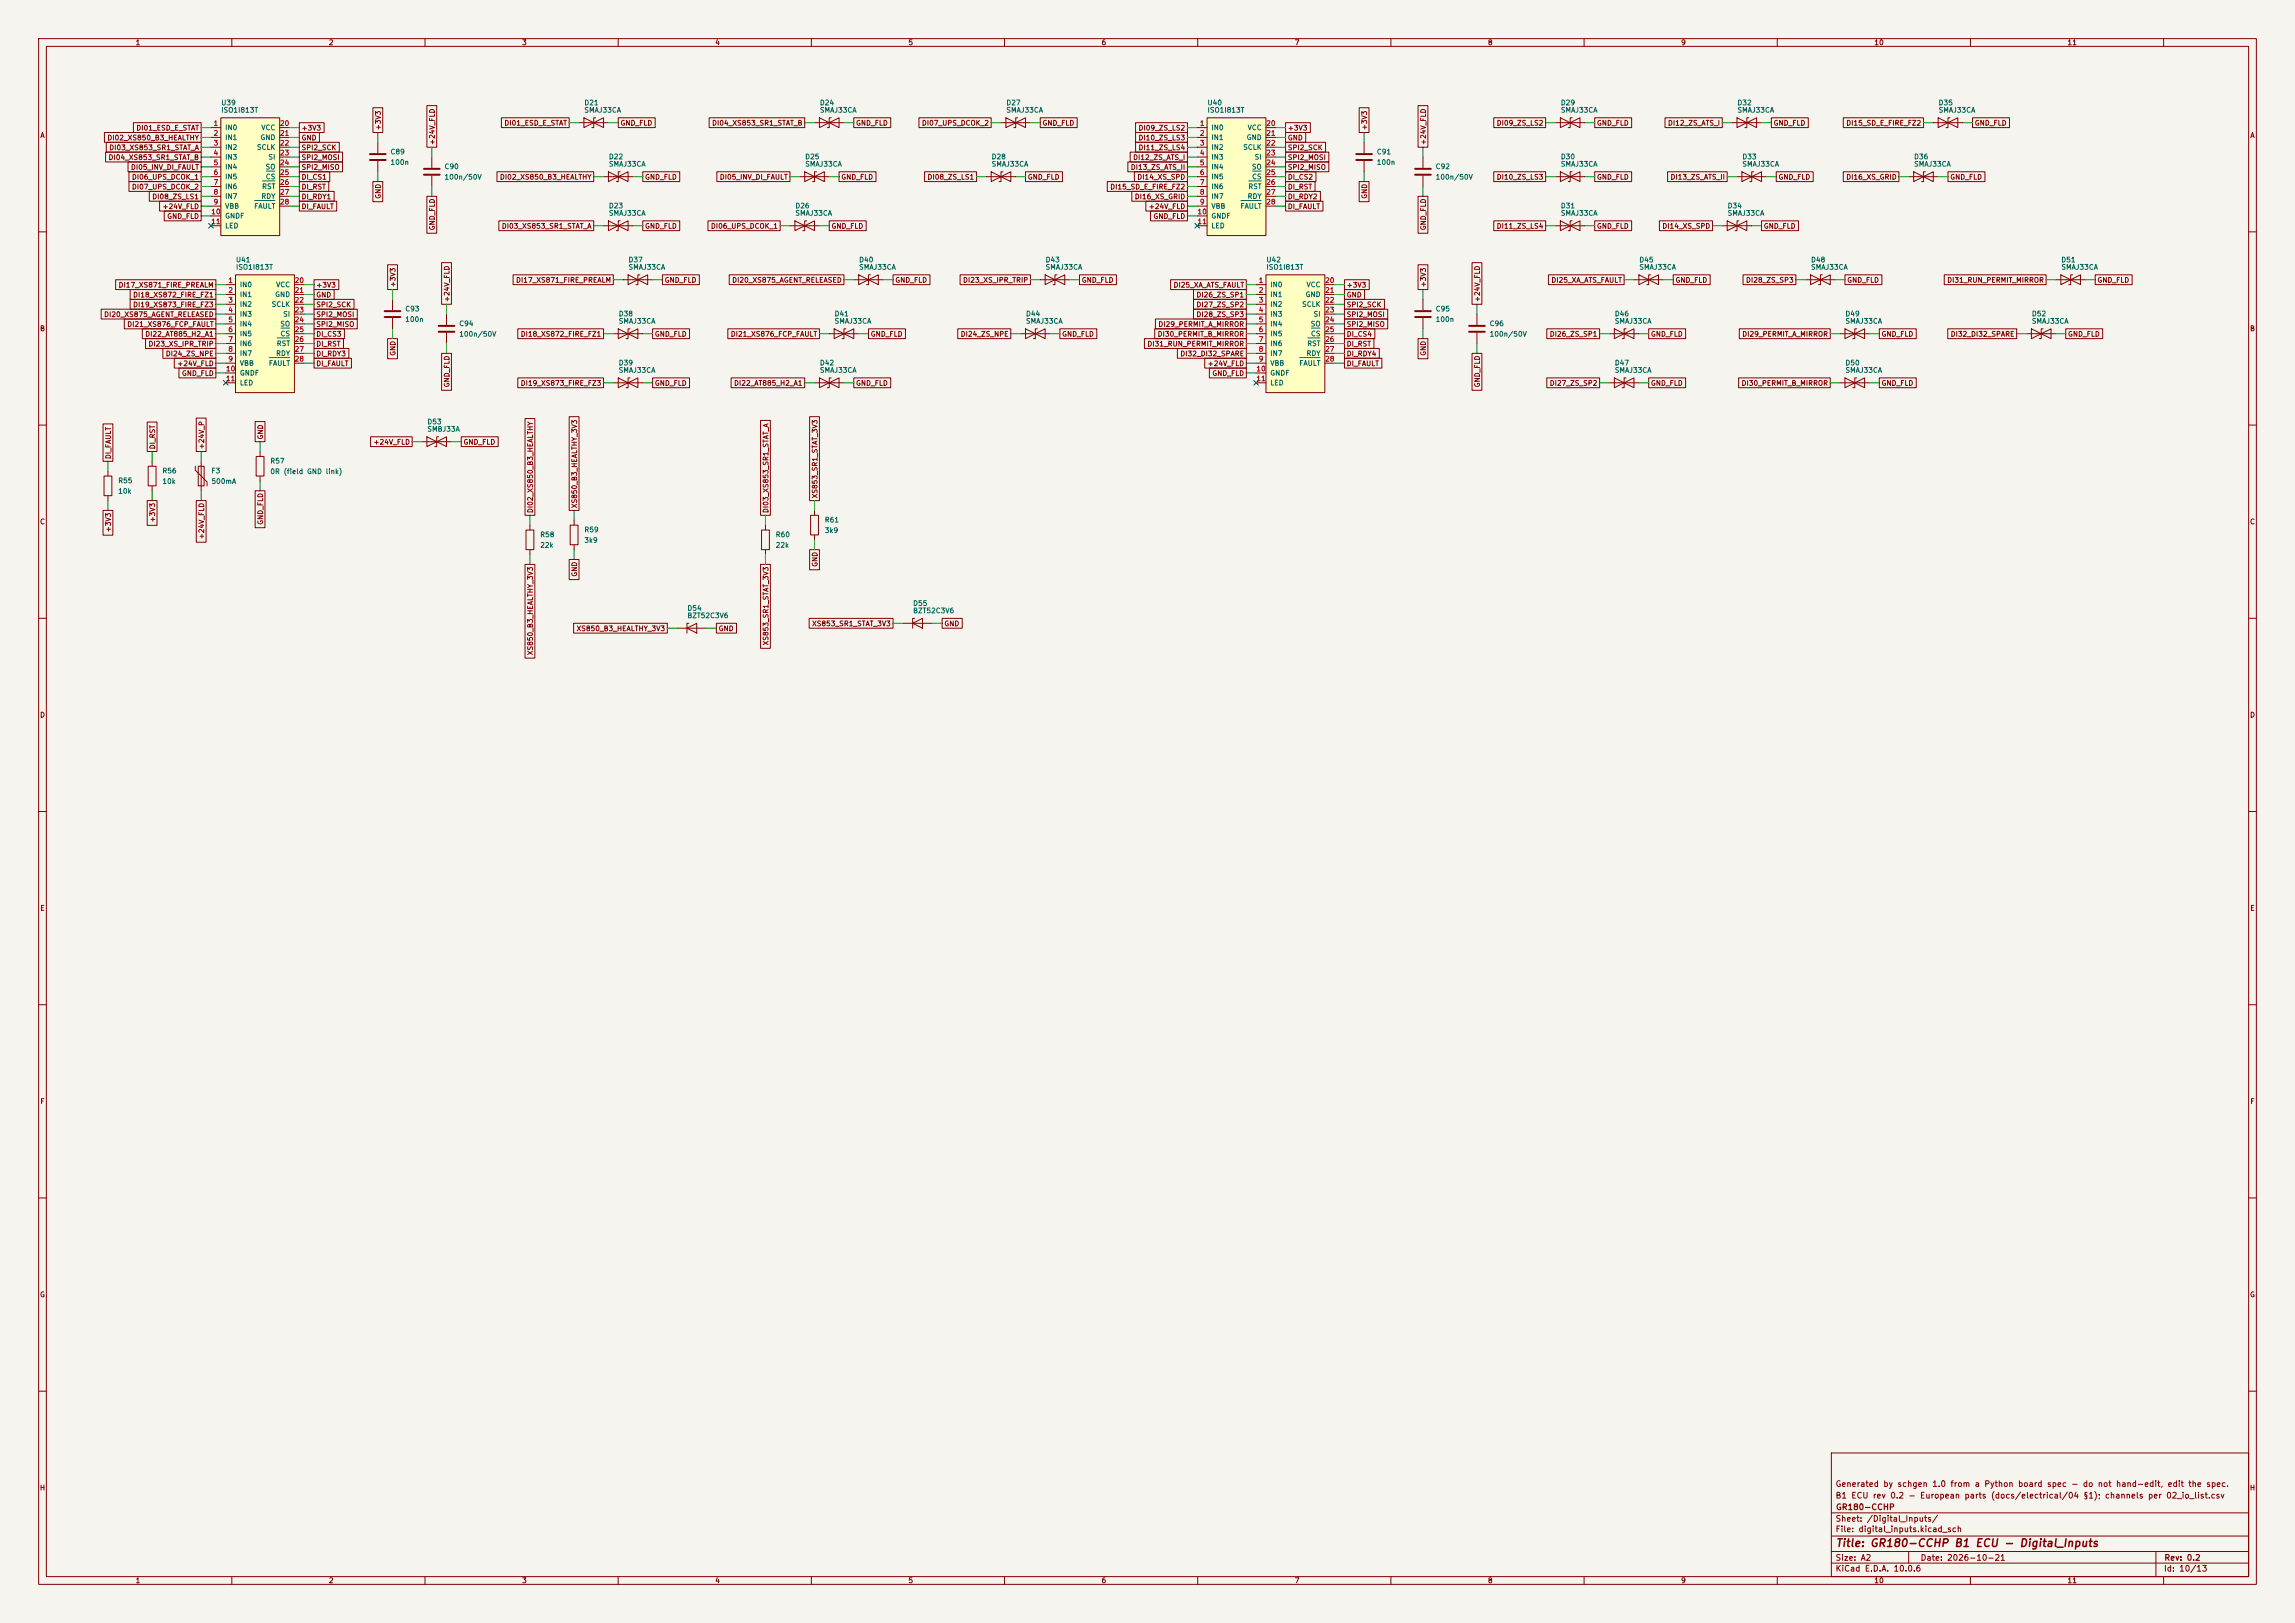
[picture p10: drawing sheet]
<svg xmlns="http://www.w3.org/2000/svg" width="594mm" height="420mm" viewBox="0 0 594 420" stroke-linecap="round" stroke-linejoin="round" font-family="sans-serif">
<defs><g id="words">
<text font-size="2" fill="#840000" x="475" y="400.8">Title: GR180-CCHP B1 ECU - Digital_Inputs</text>
<g font-size="1.5" fill="#840000">
<text x="475" y="388.1">B1 ECU rev 0.2 - European parts (docs/electrical/04 §1); channels per 02_io_list.csv</text>
<text x="475" y="385.1">Generated by schgen 1.0 from a Python board spec - do not hand-edit, edit the spec.</text>
<text x="475" y="394.1">Sheet: /Digital_Inputs/</text>
<text x="475.1" y="391.1">GR180-CCHP</text>
<text x="475" y="396.8">File: digital_inputs.kicad_sch</text>
<text x="475" y="407">KiCad E.D.A. 10.0.6</text>
<text x="475" y="404.2">Size: A2</text>
<text x="497" y="404.2">Date: 2026-10-21</text>
<text x="560" y="407">Id: 10/13</text>
<text x="560.1" y="404.2">Rev: 0.2</text>
</g>
<g font-size="1.3" fill="#840000">
<text x="35" y="12">1</text>
<text x="85" y="12">2</text>
<text x="135" y="12">3</text>
<text x="185" y="12">4</text>
<text x="235" y="12">5</text>
<text x="285" y="12">6</text>
<text x="335" y="12">7</text>
<text x="385" y="12">8</text>
<text x="435" y="12">9</text>
<text x="485" y="12">10</text>
<text x="535" y="12">11</text>
<text x="10.3" y="36">A</text>
<text x="35.2" y="34.1">DI01_ESD_E_STAT</text>
<text x="77.9" y="34.1">+3V3</text>
<text x="98.8" y="33.8" transform="rotate(-90 98.8 33.8)">+3V3</text>
<text x="130.4" y="32.8">DI01_ESD_E_STAT</text>
<text x="160.5" y="32.8">GND_FLD</text>
<text x="184.2" y="32.8">DI04_XS853_SR1_STAT_B</text>
<text x="221.4" y="32.8">GND_FLD</text>
<text x="238.5" y="32.8">DI07_UPS_DCOK_2</text>
<text x="269.7" y="32.8">GND_FLD</text>
<text x="294.5" y="34.1">DI09_ZS_LS2</text>
<text x="333.2" y="34.1">+3V3</text>
<text x="354.1" y="33.8" transform="rotate(-90 354.1 33.8)">+3V3</text>
<text x="387.3" y="32.8">DI09_ZS_LS2</text>
<text x="413.2" y="32.8">GND_FLD</text>
<text x="431.6" y="32.8">DI12_ZS_ATS_I</text>
<text x="458.9" y="32.8">GND_FLD</text>
<text x="477.7" y="32.8">DI15_SD_E_FIRE_FZ2</text>
<text x="511" y="32.8">GND_FLD</text>
<text x="582.3" y="36">A</text>
<text x="27.7" y="36.6">DI02_XS850_B3_HEALTHY</text>
<text x="28" y="41.7">DI04_XS853_SR1_STAT_B</text>
<text x="28.1" y="39.2">DI03_XS853_SR1_STAT_A</text>
<text x="77.9" y="36.6">GND</text>
<text x="77.9" y="41.7">SPI2_MOSI</text>
<text x="77.9" y="39.2">SPI2_SCK</text>
<text x="112.8" y="37.7" transform="rotate(-90 112.8 37.7)">+24V_FLD</text>
<text x="293.2" y="41.7">DI12_ZS_ATS_I</text>
<text x="294.5" y="36.6">DI10_ZS_LS3</text>
<text x="294.5" y="39.2">DI11_ZS_LS4</text>
<text x="333.2" y="41.7">SPI2_MOSI</text>
<text x="333.2" y="36.6">GND</text>
<text x="333.2" y="39.2">SPI2_SCK</text>
<text x="369.4" y="37.7" transform="rotate(-90 369.4 37.7)">+24V_FLD</text>
<text x="33.8" y="44.2">DI05_INV_DI_FAULT</text>
<text x="34" y="46.8">DI06_UPS_DCOK_1</text>
<text x="77.9" y="44.2">SPI2_MISO</text>
<text x="77.9" y="46.8">DI_CS1</text>
<text x="129.3" y="46.8">DI02_XS850_B3_HEALTHY</text>
<text x="166.8" y="46.8">GND_FLD</text>
<text x="186.2" y="46.8">DI05_INV_DI_FAULT</text>
<text x="217.6" y="46.8">GND_FLD</text>
<text x="239.9" y="46.8">DI08_ZS_LS1</text>
<text x="265.9" y="46.8">GND_FLD</text>
<text x="292.5" y="44.2">DI13_ZS_ATS_II</text>
<text x="294.2" y="46.8">DI14_XS_SPD</text>
<text x="333.2" y="46.8">DI_CS2</text>
<text x="333.2" y="44.2">SPI2_MISO</text>
<text x="387.3" y="46.8">DI10_ZS_LS3</text>
<text x="413.2" y="46.8">GND_FLD</text>
<text x="432.2" y="46.8">DI13_ZS_ATS_II</text>
<text x="460.2" y="46.8">GND_FLD</text>
<text x="477.7" y="46.8">DI16_XS_GRID</text>
<text x="504.6" y="46.8">GND_FLD</text>
<text x="34" y="49.3">DI07_UPS_DCOK_2</text>
<text x="39.3" y="51.9">DI08_ZS_LS1</text>
<text x="77.9" y="49.3">DI_RST</text>
<text x="77.9" y="51.9">DI_RDY1</text>
<text x="98.8" y="51.6" transform="rotate(-90 98.8 51.6)">GND</text>
<text x="287.2" y="49.3">DI15_SD_E_FIRE_FZ2</text>
<text x="293.6" y="51.9">DI16_XS_GRID</text>
<text x="333.2" y="51.9">DI_RDY2</text>
<text x="333.2" y="49.3">DI_RST</text>
<text x="354.1" y="51.6" transform="rotate(-90 354.1 51.6)">GND</text>
<text x="41.9" y="54.4">+24V_FLD</text>
<text x="43.1" y="56.9">GND_FLD</text>
<text x="77.9" y="54.4">DI_FAULT</text>
<text x="112.8" y="59.7" transform="rotate(-90 112.8 59.7)">GND_FLD</text>
<text x="129.7" y="59.5">DI03_XS853_SR1_STAT_A</text>
<text x="166.8" y="59.5">GND_FLD</text>
<text x="183.9" y="59.5">DI06_UPS_DCOK_1</text>
<text x="215.1" y="59.5">GND_FLD</text>
<text x="297.2" y="54.4">+24V_FLD</text>
<text x="298.4" y="56.9">GND_FLD</text>
<text x="333.2" y="54.4">DI_FAULT</text>
<text x="369.4" y="59.7" transform="rotate(-90 369.4 59.7)">GND_FLD</text>
<text x="387.3" y="59.5">DI11_ZS_LS4</text>
<text x="413.2" y="59.5">GND_FLD</text>
<text x="430.1" y="59.5">DI14_XS_SPD</text>
<text x="456.4" y="59.5">GND_FLD</text>
<text x="30.6" y="74.7">DI17_XS871_FIRE_PREALM</text>
<text x="34.3" y="77.3">DI18_XS872_FIRE_FZ1</text>
<text x="81.7" y="77.3">GND</text>
<text x="81.7" y="74.7">+3V3</text>
<text x="102.7" y="74.5" transform="rotate(-90 102.7 74.5)">+3V3</text>
<text x="133.4" y="73.4">DI17_XS871_FIRE_PREALM</text>
<text x="171.9" y="73.4">GND_FLD</text>
<text x="189.4" y="73.4">DI20_XS875_AGENT_RELEASED</text>
<text x="231.6" y="73.4">GND_FLD</text>
<text x="249.1" y="73.4">DI23_XS_IPR_TRIP</text>
<text x="279.8" y="73.4">GND_FLD</text>
<text x="303.6" y="74.7">DI25_XA_ATS_FAULT</text>
<text x="309.5" y="77.3">DI26_ZS_SP1</text>
<text x="348.4" y="74.7">+3V3</text>
<text x="348.4" y="77.3">GND</text>
<text x="369.4" y="74.5" transform="rotate(-90 369.4 74.5)">+3V3</text>
<text x="401.4" y="73.4">DI25_XA_ATS_FAULT</text>
<text x="433.5" y="73.4">GND_FLD</text>
<text x="451.8" y="73.4">DI28_ZS_SP3</text>
<text x="478" y="73.4">GND_FLD</text>
<text x="503.8" y="73.4">DI31_RUN_PERMIT_MIRROR</text>
<text x="542.7" y="73.4">GND_FLD</text>
<text x="26.8" y="82.3">DI20_XS875_AGENT_RELEASED</text>
<text x="34.3" y="79.8">DI19_XS873_FIRE_FZ3</text>
<text x="81.7" y="79.8">SPI2_SCK</text>
<text x="81.7" y="82.3">SPI2_MOSI</text>
<text x="116.6" y="78.3" transform="rotate(-90 116.6 78.3)">+24V_FLD</text>
<text x="309.5" y="79.8">DI27_ZS_SP2</text>
<text x="309.5" y="82.3">DI28_ZS_SP3</text>
<text x="348.4" y="82.3">SPI2_MOSI</text>
<text x="348.4" y="79.8">SPI2_SCK</text>
<text x="383.3" y="78.3" transform="rotate(-90 383.3 78.3)">+24V_FLD</text>
<text x="10.2" y="86">B</text>
<text x="32.8" y="84.9">DI21_XS876_FCP_FAULT</text>
<text x="37.5" y="87.4">DI22_AT885_H2_A1</text>
<text x="38.3" y="90">DI23_XS_IPR_TRIP</text>
<text x="81.7" y="90">DI_RST</text>
<text x="81.7" y="87.4">DI_CS3</text>
<text x="81.7" y="84.9">SPI2_MISO</text>
<text x="134.6" y="87.4">DI18_XS872_FIRE_FZ1</text>
<text x="169.4" y="87.4">GND_FLD</text>
<text x="189" y="87.4">DI21_XS876_FCP_FAULT</text>
<text x="225.2" y="87.4">GND_FLD</text>
<text x="248.5" y="87.4">DI24_ZS_NPE</text>
<text x="274.8" y="87.4">GND_FLD</text>
<text x="296.8" y="90">DI31_RUN_PERMIT_MIRROR</text>
<text x="299.5" y="87.4">DI30_PERMIT_B_MIRROR</text>
<text x="299.7" y="84.9">DI29_PERMIT_A_MIRROR</text>
<text x="348.4" y="84.9">SPI2_MISO</text>
<text x="348.4" y="87.4">DI_CS4</text>
<text x="348.4" y="90">DI_RST</text>
<text x="401" y="87.4">DI26_ZS_SP1</text>
<text x="427.2" y="87.4">GND_FLD</text>
<text x="450.8" y="87.4">DI29_PERMIT_A_MIRROR</text>
<text x="486.9" y="87.4">GND_FLD</text>
<text x="504.8" y="87.4">DI32_DI32_SPARE</text>
<text x="535.1" y="87.4">GND_FLD</text>
<text x="582.2" y="86">B</text>
<text x="42.8" y="92.5">DI24_ZS_NPE</text>
<text x="45.7" y="95">+24V_FLD</text>
<text x="81.7" y="95">DI_FAULT</text>
<text x="81.7" y="92.5">DI_RDY3</text>
<text x="102.7" y="92.2" transform="rotate(-90 102.7 92.2)">GND</text>
<text x="305.4" y="92.5">DI32_DI32_SPARE</text>
<text x="312.4" y="95">+24V_FLD</text>
<text x="348.4" y="92.5">DI_RDY4</text>
<text x="348.4" y="95">DI_FAULT</text>
<text x="369.4" y="92.2" transform="rotate(-90 369.4 92.2)">GND</text>
<text x="47" y="97.6">GND_FLD</text>
<text x="116.6" y="100.4" transform="rotate(-90 116.6 100.4)">GND_FLD</text>
<text x="134.6" y="100.1">DI19_XS873_FIRE_FZ3</text>
<text x="169.4" y="100.1">GND_FLD</text>
<text x="189.9" y="100.1">DI22_AT885_H2_A1</text>
<text x="221.4" y="100.1">GND_FLD</text>
<text x="313.7" y="97.6">GND_FLD</text>
<text x="383.3" y="100.4" transform="rotate(-90 383.3 100.4)">GND_FLD</text>
<text x="401" y="100.1">DI27_ZS_SP2</text>
<text x="427.2" y="100.1">GND_FLD</text>
<text x="450.6" y="100.1">DI30_PERMIT_B_MIRROR</text>
<text x="486.9" y="100.1">GND_FLD</text>
<text x="68.4" y="113.9" transform="rotate(-90 68.4 113.9)">GND</text>
<text x="29" y="118.9" transform="rotate(-90 29 118.9)">DI_FAULT</text>
<text x="40.4" y="116.4" transform="rotate(-90 40.4 116.4)">DI_RST</text>
<text x="53.1" y="116.4" transform="rotate(-90 53.1 116.4)">+24V_P</text>
<text x="96.5" y="115.4">+24V_FLD</text>
<text x="119.8" y="115.4">GND_FLD</text>
<text x="149.6" y="131.6" transform="rotate(-90 149.6 131.6)">XS850_B3_HEALTHY_3V3</text>
<text x="211.9" y="129.1" transform="rotate(-90 211.9 129.1)">XS853_SR1_STAT_3V3</text>
<text x="10.2" y="136">C</text>
<text x="29" y="137.9" transform="rotate(-90 29 137.9)">+3V3</text>
<text x="40.4" y="135.3" transform="rotate(-90 40.4 135.3)">+3V3</text>
<text x="68.4" y="135.9" transform="rotate(-90 68.4 135.9)">GND_FLD</text>
<text x="138.2" y="132.9" transform="rotate(-90 138.2 132.9)">DI02_XS850_B3_HEALTHY</text>
<text x="199.2" y="132.9" transform="rotate(-90 199.2 132.9)">DI03_XS853_SR1_STAT_A</text>
<text x="582.2" y="136">C</text>
<text x="53.1" y="139.7" transform="rotate(-90 53.1 139.7)">+24V_FLD</text>
<text x="149.6" y="149.4" transform="rotate(-90 149.6 149.4)">GND</text>
<text x="211.9" y="146.8" transform="rotate(-90 211.9 146.8)">GND</text>
<text x="149.1" y="163.6">XS850_B3_HEALTHY_3V3</text>
<text x="185.9" y="163.6">GND</text>
<text x="199.2" y="167.1" transform="rotate(-90 199.2 167.1)">XS853_SR1_STAT_3V3</text>
<text x="210.1" y="162.3">XS853_SR1_STAT_3V3</text>
<text x="244.3" y="162.3">GND</text>
<text x="138.2" y="169.7" transform="rotate(-90 138.2 169.7)">XS850_B3_HEALTHY_3V3</text>
<text x="10.2" y="186">D</text>
<text x="582.2" y="186">D</text>
<text x="10.3" y="236">E</text>
<text x="582.3" y="236">E</text>
<text x="10.3" y="286">F</text>
<text x="582.3" y="286">F</text>
<text x="10.2" y="336">G</text>
<text x="582.2" y="336">G</text>
<text x="10.2" y="386">H</text>
<text x="582.2" y="386">H</text>
<text x="35" y="410">1</text>
<text x="85" y="410">2</text>
<text x="135" y="410">3</text>
<text x="185" y="410">4</text>
<text x="235" y="410">5</text>
<text x="285" y="410">6</text>
<text x="335" y="410">7</text>
<text x="385" y="410">8</text>
<text x="435" y="410">9</text>
<text x="485" y="410">10</text>
<text x="535" y="410">11</text>
</g>
<g font-size="1.3" fill="#006464">
<text x="57.1" y="27.5">U39</text>
<text x="57.1" y="29.4">ISO1I813T</text>
<text x="151.1" y="27.5">D21</text>
<text x="151.1" y="29.4">SMAJ33CA</text>
<text x="212.1" y="27.5">D24</text>
<text x="212.1" y="29.4">SMAJ33CA</text>
<text x="260.3" y="27.5">D27</text>
<text x="260.3" y="29.4">SMAJ33CA</text>
<text x="312.4" y="27.5">U40</text>
<text x="312.4" y="29.4">ISO1I813T</text>
<text x="403.8" y="27.5">D29</text>
<text x="403.8" y="29.4">SMAJ33CA</text>
<text x="449.6" y="27.5">D32</text>
<text x="449.6" y="29.4">SMAJ33CA</text>
<text x="501.6" y="27.5">D35</text>
<text x="501.6" y="29.4">SMAJ33CA</text>
<text x="58.1" y="34">IN0</text>
<text x="67.5" y="34">VCC</text>
<text x="313.4" y="34">IN0</text>
<text x="322.8" y="34">VCC</text>
<text x="58.1" y="36.5">IN1</text>
<text x="58.1" y="39.1">IN2</text>
<text x="58.1" y="41.6">IN3</text>
<text x="66.4" y="39.1">SCLK</text>
<text x="67.3" y="36.5">GND</text>
<text x="69.3" y="41.6">SI</text>
<text x="100.9" y="40.2">C89</text>
<text x="157.5" y="41.5">D22</text>
<text x="208.3" y="41.5">D25</text>
<text x="256.5" y="41.5">D28</text>
<text x="313.4" y="36.5">IN1</text>
<text x="313.4" y="39.1">IN2</text>
<text x="313.4" y="41.6">IN3</text>
<text x="321.6" y="39.1">SCLK</text>
<text x="322.5" y="36.5">GND</text>
<text x="324.6" y="41.6">SI</text>
<text x="356.2" y="40.2">C91</text>
<text x="403.8" y="41.5">D30</text>
<text x="450.8" y="41.5">D33</text>
<text x="495.3" y="41.5">D36</text>
<text x="58.1" y="44.1">IN4</text>
<text x="58.1" y="46.7">IN5</text>
<text x="68.6" y="44.1">SO</text>
<text x="68.7" y="46.7">CS</text>
<text x="100.9" y="43">100n</text>
<text x="114.9" y="44.1">C90</text>
<text x="114.9" y="46.8">100n/50V</text>
<text x="157.5" y="43.4">SMAJ33CA</text>
<text x="208.3" y="43.4">SMAJ33CA</text>
<text x="256.5" y="43.4">SMAJ33CA</text>
<text x="313.4" y="44.1">IN4</text>
<text x="313.4" y="46.7">IN5</text>
<text x="323.9" y="44.1">SO</text>
<text x="323.9" y="46.7">CS</text>
<text x="356.2" y="43">100n</text>
<text x="371.5" y="44.1">C92</text>
<text x="371.5" y="46.8">100n/50V</text>
<text x="403.8" y="43.4">SMAJ33CA</text>
<text x="450.8" y="43.4">SMAJ33CA</text>
<text x="495.3" y="43.4">SMAJ33CA</text>
<text x="58.1" y="49.2">IN6</text>
<text x="58.1" y="51.8">IN7</text>
<text x="67.5" y="51.8">RDY</text>
<text x="67.7" y="49.2">RST</text>
<text x="313.4" y="49.2">IN6</text>
<text x="313.4" y="51.8">IN7</text>
<text x="322.8" y="51.8">RDY</text>
<text x="323" y="49.2">RST</text>
<text x="58.1" y="54.3">VBB</text>
<text x="58.1" y="56.8">GNDF</text>
<text x="58.1" y="59.4">LED</text>
<text x="65.6" y="54.3">FAULT</text>
<text x="157.5" y="54.2">D23</text>
<text x="157.5" y="56.1">SMAJ33CA</text>
<text x="205.7" y="54.2">D26</text>
<text x="205.7" y="56.1">SMAJ33CA</text>
<text x="313.4" y="54.3">VBB</text>
<text x="313.4" y="56.8">GNDF</text>
<text x="313.4" y="59.4">LED</text>
<text x="320.9" y="54.3">FAULT</text>
<text x="403.8" y="54.2">D31</text>
<text x="403.8" y="56.1">SMAJ33CA</text>
<text x="447" y="54.2">D34</text>
<text x="447" y="56.1">SMAJ33CA</text>
<text x="60.9" y="68.2">U41</text>
<text x="60.9" y="70.1">ISO1I813T</text>
<text x="162.5" y="68.2">D37</text>
<text x="162.5" y="70.1">SMAJ33CA</text>
<text x="222.2" y="68.2">D40</text>
<text x="222.2" y="70.1">SMAJ33CA</text>
<text x="270.5" y="68.2">D43</text>
<text x="270.5" y="70.1">SMAJ33CA</text>
<text x="327.6" y="68.2">U42</text>
<text x="327.6" y="70.1">ISO1I813T</text>
<text x="424.2" y="68.2">D45</text>
<text x="424.2" y="70.1">SMAJ33CA</text>
<text x="468.6" y="68.2">D48</text>
<text x="468.6" y="70.1">SMAJ33CA</text>
<text x="533.4" y="68.2">D51</text>
<text x="533.4" y="70.1">SMAJ33CA</text>
<text x="61.9" y="74.6">IN0</text>
<text x="61.9" y="77.2">IN1</text>
<text x="71.1" y="77.2">GND</text>
<text x="71.3" y="74.6">VCC</text>
<text x="328.6" y="74.6">IN0</text>
<text x="328.6" y="77.2">IN1</text>
<text x="337.8" y="77.2">GND</text>
<text x="338" y="74.6">VCC</text>
<text x="61.9" y="79.7">IN2</text>
<text x="61.9" y="82.2">IN3</text>
<text x="70.2" y="79.7">SCLK</text>
<text x="73.1" y="82.2">SI</text>
<text x="104.8" y="80.9">C93</text>
<text x="104.8" y="83.6">100n</text>
<text x="160" y="82.2">D38</text>
<text x="215.9" y="82.2">D41</text>
<text x="265.4" y="82.2">D44</text>
<text x="328.6" y="79.7">IN2</text>
<text x="328.6" y="82.2">IN3</text>
<text x="336.9" y="79.7">SCLK</text>
<text x="339.8" y="82.2">SI</text>
<text x="371.5" y="80.9">C95</text>
<text x="371.5" y="83.6">100n</text>
<text x="417.8" y="82.2">D46</text>
<text x="477.5" y="82.2">D49</text>
<text x="525.8" y="82.2">D52</text>
<text x="61.9" y="84.8">IN4</text>
<text x="61.9" y="87.3">IN5</text>
<text x="61.9" y="89.9">IN6</text>
<text x="71.5" y="89.9">RST</text>
<text x="72.4" y="84.8">SO</text>
<text x="72.5" y="87.3">CS</text>
<text x="118.7" y="84.7">C94</text>
<text x="118.7" y="87.4">100n/50V</text>
<text x="160" y="84.1">SMAJ33CA</text>
<text x="215.9" y="84.1">SMAJ33CA</text>
<text x="265.4" y="84.1">SMAJ33CA</text>
<text x="328.6" y="84.8">IN4</text>
<text x="328.6" y="87.3">IN5</text>
<text x="328.6" y="89.9">IN6</text>
<text x="338.2" y="89.9">RST</text>
<text x="339.1" y="84.8">SO</text>
<text x="339.2" y="87.3">CS</text>
<text x="385.4" y="84.7">C96</text>
<text x="385.4" y="87.4">100n/50V</text>
<text x="417.8" y="84.1">SMAJ33CA</text>
<text x="477.5" y="84.1">SMAJ33CA</text>
<text x="525.8" y="84.1">SMAJ33CA</text>
<text x="61.9" y="92.4">IN7</text>
<text x="61.9" y="94.9">VBB</text>
<text x="69.5" y="94.9">FAULT</text>
<text x="71.3" y="92.4">RDY</text>
<text x="160" y="94.9">D39</text>
<text x="212.1" y="94.9">D42</text>
<text x="328.6" y="92.4">IN7</text>
<text x="328.6" y="94.9">VBB</text>
<text x="336.2" y="94.9">FAULT</text>
<text x="338" y="92.4">RDY</text>
<text x="417.8" y="94.9">D47</text>
<text x="477.5" y="94.9">D50</text>
<text x="61.9" y="97.5">GNDF</text>
<text x="61.9" y="100">LED</text>
<text x="160" y="96.8">SMAJ33CA</text>
<text x="212.1" y="96.8">SMAJ33CA</text>
<text x="328.6" y="97.5">GNDF</text>
<text x="328.6" y="100">LED</text>
<text x="417.8" y="96.8">SMAJ33CA</text>
<text x="477.5" y="96.8">SMAJ33CA</text>
<text x="110.5" y="110.1">D53</text>
<text x="110.5" y="112">SMBJ33A</text>
<text x="30.5" y="125.3">R55</text>
<text x="41.9" y="122.8">R56</text>
<text x="41.9" y="125.5">10k</text>
<text x="54.6" y="122.8">F3</text>
<text x="54.6" y="125.5">500mA</text>
<text x="69.8" y="120.3">R57</text>
<text x="69.8" y="123">0R (field GND link)</text>
<text x="30.5" y="128.1">10k</text>
<text x="213.3" y="135.5">R61</text>
<text x="139.7" y="139.3">R58</text>
<text x="139.7" y="142">22k</text>
<text x="151.1" y="138">R59</text>
<text x="151.1" y="140.8">3k9</text>
<text x="200.6" y="139.3">R60</text>
<text x="200.6" y="142">22k</text>
<text x="213.3" y="138.2">3k9</text>
<text x="177.8" y="158.4">D54</text>
<text x="177.8" y="160.3">BZT52C3V6</text>
<text x="236.2" y="157.1">D55</text>
<text x="236.2" y="159">BZT52C3V6</text>
</g>
<g font-size="1.3" fill="#a90000">
<text x="55.1" y="32.9">1</text>
<text x="55.1" y="35.4">2</text>
<text x="72.3" y="32.9">20</text>
<text x="72.3" y="35.4">21</text>
<text x="310.4" y="32.9">1</text>
<text x="310.4" y="35.4">2</text>
<text x="327.6" y="32.9">20</text>
<text x="327.6" y="35.4">21</text>
<text x="55.1" y="38">3</text>
<text x="55.1" y="40.5">4</text>
<text x="72.3" y="38">22</text>
<text x="72.3" y="40.5">23</text>
<text x="310.4" y="38">3</text>
<text x="310.4" y="40.5">4</text>
<text x="327.6" y="38">22</text>
<text x="327.6" y="40.5">23</text>
<text x="55.1" y="43">5</text>
<text x="55.1" y="45.6">6</text>
<text x="72.3" y="43">24</text>
<text x="72.3" y="45.6">25</text>
<text x="310.4" y="43">5</text>
<text x="310.4" y="45.6">6</text>
<text x="327.6" y="43">24</text>
<text x="327.6" y="45.6">25</text>
<text x="55.1" y="48.1">7</text>
<text x="55.1" y="50.7">8</text>
<text x="55.1" y="53.2">9</text>
<text x="72.3" y="48.1">26</text>
<text x="72.3" y="50.7">27</text>
<text x="72.3" y="53.2">28</text>
<text x="310.4" y="48.1">7</text>
<text x="310.4" y="50.7">8</text>
<text x="310.4" y="53.2">9</text>
<text x="327.6" y="48.1">26</text>
<text x="327.6" y="50.7">27</text>
<text x="327.6" y="53.2">28</text>
<text x="54.5" y="55.7">10</text>
<text x="54.5" y="58.3">11</text>
<text x="309.8" y="55.7">10</text>
<text x="309.8" y="58.3">11</text>
<text x="59" y="73.5">1</text>
<text x="59" y="76.1">2</text>
<text x="76.1" y="73.5">20</text>
<text x="76.1" y="76.1">21</text>
<text x="325.7" y="73.5">1</text>
<text x="325.7" y="76.1">2</text>
<text x="342.8" y="73.5">20</text>
<text x="342.8" y="76.1">21</text>
<text x="59" y="78.6">3</text>
<text x="59" y="81.1">4</text>
<text x="59" y="83.7">5</text>
<text x="76.1" y="78.6">22</text>
<text x="76.1" y="81.1">23</text>
<text x="76.1" y="83.7">24</text>
<text x="325.7" y="78.6">3</text>
<text x="325.7" y="81.1">4</text>
<text x="325.7" y="83.7">5</text>
<text x="342.8" y="78.6">22</text>
<text x="342.8" y="81.1">23</text>
<text x="342.8" y="83.7">24</text>
<text x="59" y="86.2">6</text>
<text x="59" y="88.8">7</text>
<text x="76.1" y="86.2">25</text>
<text x="76.1" y="88.8">26</text>
<text x="325.7" y="86.2">6</text>
<text x="325.7" y="88.8">7</text>
<text x="342.8" y="86.2">25</text>
<text x="342.8" y="88.8">26</text>
<text x="59" y="91.3">8</text>
<text x="59" y="93.8">9</text>
<text x="76.1" y="91.3">27</text>
<text x="76.1" y="93.8">28</text>
<text x="325.7" y="91.3">8</text>
<text x="325.7" y="93.8">9</text>
<text x="342.8" y="91.3">27</text>
<text x="342.8" y="93.8">28</text>
<text x="58.4" y="96.4">10</text>
<text x="58.4" y="98.9">11</text>
<text x="325.1" y="96.4">10</text>
<text x="325.1" y="98.9">11</text>
</g>
</g></defs>
<path d="M0 0h594v420h-594z" fill="#f5f4ef" stroke="#f5f4ef" stroke-width=".26"/>
<g fill="none" stroke="#840000" stroke-width=".26">
<path d="M10 10h574v400h-574zM12 12h570v396h-570zM60 10v2M110 10v2M160 10v2M210 10v2M260 10v2M310 10v2M360 10v2M410 10v2M460 10v2M510 10v2"/>
<path d="M560 10v2M210.8 31.8h7.6M212.1 30.5v2.5l5.1-2.5v2.5zM215.1 30.5h-.5v2.5h-.5M259.1 31.8h7.6M260.3 30.5v2.5l5.1-2.5v2.5zM263.4 30.5h-.5v2.5h-.5M156.2 45.7h7.6M156.2 58.4h7.6M157.5 57.2v2.5l5.1-2.5v2.5zM157.5 44.5v2.5l5.1-2.5v2.5zM160.5 57.2h-.5v2.5h-.5"/>
<path d="M160.5 44.5h-.5v2.5h-.5M207 45.7h7.6M208.3 44.5v2.5l5.1-2.5v2.5zM211.3 44.5h-.5v2.5h-.5M255.3 45.7h7.6M256.5 44.5v2.5l5.1-2.5v2.5zM259.6 44.5h-.5v2.5h-.5M10 60h2M161.3 72.4h7.6M162.6 71.1v2.6l5-2.6v2.6zM165.6 71.1h-.5v2.6h-.5M221 72.4h7.6"/>
<path d="M222.2 71.1v2.6l5.1-2.6v2.6zM225.3 71.1h-.5v2.6h-.5M582 60h2M416.6 99.1h7.6M417.8 97.8v2.5l5.1-2.5v2.5zM420.9 97.8h-.5v2.5h-.5M10 110h2M39.4 119.4v1.3M52.1 119.4v7.6M66.3 118.1h2v5.1h-2zM67.3 116.8v1.3M109.2 114.3h7.6"/>
<path d="M110.5 113v2.6l5.1-2.6v2.6zM113.5 113h-.5v2.6h-.5M582 110h2M26.9 123.2h2.1v5.1h-2.1zM27.9 121.9v1.3M27.9 128.3v1.2M38.4 120.7h2v5h-2zM39.4 125.7v1.3M50.5 120.7v1l3.1 3v1M51.3 120.7h1.5v5h-1.5zM67.3 123.2v1.3M136.1 137.2h2.1v5h-2.1z"/>
<path d="M137.2 135.9v1.3M147.6 135.9h2v5.1h-2zM148.6 134.6v1.3M197.1 137.2h2v5h-2zM198.1 135.9v1.3M209.8 133.4h2v5h-2zM210.8 132.1v1.3M210.8 138.4v1.3M137.2 142.2v1.3M148.6 141v1.2M198.1 142.2v1.3M10 160h2"/>
<path d="M175.3 162.6h7.6M177.8 162.6l2.5-1.3v2.5zM178.3 161.3h-.5v2.5M233.7 161.3h7.6M236.2 161.3l2.6-1.3v2.6zM236.7 160h-.5v2.6M582 160h2M10 210h2M582 210h2M10 260h2M582 260h2M10 310h2"/>
<path d="M582 310h2M10 360h2M474 376h108v32h-108zM582 360h2M474 397.5h108M474 391.5h108M60 408v2M110 408v2M160 408v2M210 408v2M260 408v2M310 408v2"/>
<path d="M360 408v2M410 408v2M460 408v2M474 404.5h108M474 401.5h108M494 401.5v3M510 408v2M558 401.5v6.5M560 408v2"/>
</g>
<path d="M61 71.1h15.2v30.5h-15.2z" fill="#ffffc2"/>
<g fill="none" stroke="#840000" stroke-width=".26">
<path d="M97.8 36.8v2.8M149.9 31.8h7.6M151.1 30.5v2.5l5.1-2.5v2.5zM154.2 30.5h-.5v2.5h-.5M97.8 41.7v2.8M111.8 40.6v2.8M111.8 45.5v2.8M58.4 73.7h2.6M58.4 76.2h2.6M58.4 78.7h2.6M61 71.1h15.2v30.5h-15.2zM76.2 73.7h2.5"/>
<path d="M76.2 76.2h2.5M76.2 78.7h2.5M101.6 77.5v2.8M269.2 72.4h7.7M270.5 71.1v2.6l5.1-2.6v2.6zM273.6 71.1h-.6v2.6h-.5M58.4 81.3h2.6M58.4 83.8h2.6M58.4 86.4h2.6M58.4 88.9h2.6M58.4 91.4h2.6M58.4 94h2.6"/>
<path d="M58.4 96.5h2.6M58.4 99.1h2.6M76.2 81.3h2.5M76.2 83.8h2.5M76.2 86.4h2.5M76.2 88.9h2.5M76.2 91.4h2.5M76.2 94h2.5M101.6 82.3v2.8M115.6 81.3v2.8M115.6 86.1v2.8M158.7 86.4h7.7"/>
<path d="M158.7 99.1h7.7M160 97.8v2.5l5.1-2.5v2.5zM160 85.1v2.5l5.1-2.5v2.5zM163.1 97.8h-.5v2.5h-.5M163.1 85.1h-.5v2.5h-.5M210.8 99.1h7.6M212.1 97.8v2.5l5.1-2.5v2.5zM214.6 86.4h7.6M215.1 97.8h-.5v2.5h-.5M215.9 85.1v2.5l5.1-2.5v2.5zM218.9 85.1h-.5v2.5h-.5M264.2 86.4h7.6"/>
<path d="M265.4 85.1v2.5l5.1-2.5v2.5zM268.5 85.1h-.5v2.5h-.5"/>
</g>
<path d="M69.7 92.5h5.3M71.8 87.5h3.2M72.7 84.9h2.3" fill="none" stroke="#006464" stroke-width=".26"/>
<path d="M95.8 39.9h4M95.8 41.4h4M109.7 43.7h4.1M109.7 45.2h4.1M99.6 80.5h4M99.6 82h4M113.5 84.3h4.1M113.5 85.9h4.1" fill="none" stroke="#840000" stroke-width=".51"/>
<path d="M57.1 30.5h15.3v30.5h-15.3z" fill="#ffffc2"/>
<g fill="none" stroke="#840000" stroke-width=".26">
<path d="M54.6 33h2.5M54.6 35.6h2.5M54.6 38.1h2.5M57.1 30.5h15.3v30.5h-15.3zM72.4 33h2.5M72.4 35.6h2.5M72.4 38.1h2.5M54.6 40.6h2.5M54.6 43.2h2.5M54.6 45.7h2.5M54.6 48.3h2.5M54.6 50.8h2.5"/>
<path d="M54.6 53.3h2.5M54.6 55.9h2.5M54.6 58.4h2.5M72.4 40.6h2.5M72.4 43.2h2.5M72.4 45.7h2.5M72.4 48.3h2.5M72.4 50.8h2.5M72.4 53.3h2.5M204.5 58.4h7.6M205.7 57.2v2.5l5.1-2.5v2.5zM208.8 57.2h-.5v2.5h-.5"/>
<path d="M476.2 86.4h7.7M477.5 85.1v2.5l5.1-2.5v2.5zM480.6 85.1h-.5v2.5h-.5"/>
</g>
<path d="M65.9 51.9h5.2M68 46.8h3.1M68.9 44.3h2.2" fill="none" stroke="#006464" stroke-width=".26"/>
<path d="M312.4 30.5h15.3v30.5h-15.3z" fill="#ffffc2"/>
<g fill="none" stroke="#840000" stroke-width=".26">
<path d="M309.9 33h2.5M309.9 35.6h2.5M309.9 38.1h2.5M312.4 30.5h15.3v30.5h-15.3zM327.7 33h2.5M327.7 35.6h2.5M327.7 38.1h2.5M500.4 31.8h7.6M501.6 30.5v2.5l5.1-2.5v2.5zM504.7 30.5h-.5v2.5h-.5M309.9 40.6h2.5M309.9 43.2h2.5"/>
<path d="M309.9 45.7h2.5M309.9 48.3h2.5M309.9 50.8h2.5M309.9 53.3h2.5M309.9 55.9h2.5M309.9 58.4h2.5M327.7 40.6h2.5M327.7 43.2h2.5M327.7 45.7h2.5M327.7 48.3h2.5M327.7 50.8h2.5M327.7 53.3h2.5"/>
<path d="M494 45.7h7.6M495.3 44.5v2.5l5.1-2.5v2.5zM498.3 44.5h-.5v2.5h-.5M368.3 77.5v2.8M467.4 72.4h7.6M468.6 71.1v2.6l5.1-2.6v2.6zM471.7 71.1h-.5v2.6h-.5M532.1 72.4h7.6M533.4 71.1v2.6l5.1-2.6v2.6zM536.4 71.1h-.5v2.6h-.5M368.3 82.3v2.8M476.2 99.1h7.7"/>
<path d="M477.5 97.8v2.5l5.1-2.5v2.5zM480.6 97.8h-.5v2.5h-.5M524.5 86.4h7.6M525.8 85.1v2.5l5.1-2.5v2.5zM528.8 85.1h-.5v2.5h-.5"/>
</g>
<path d="M321.2 51.9h5.2M323.2 46.8h3.2M324.2 44.3h2.2" fill="none" stroke="#006464" stroke-width=".26"/>
<path d="M366.3 80.5h4M366.3 82h4" fill="none" stroke="#840000" stroke-width=".51"/>
<path d="M327.7 71.1h15.2v30.5h-15.2z" fill="#ffffc2"/>
<g fill="none" stroke="#840000" stroke-width=".26">
<path d="M27 34.3h25.1v2.5h-25.1zM27.3 39.4h24.8v2.5h-24.8zM27.5 36.8h24.6v2.6h-24.6zM34.5 31.7h17.6v2.6h-17.6zM77.5 34.3h5.2v2.5h-5.2zM77.5 31.7h6.4v2.6h-6.4zM77.5 39.4h11.2v2.5h-11.2zM77.5 36.8h10.3v2.6h-10.3zM96.5 27.9h2.6v6.4h-2.6zM110.5 27.3h2.5v10.8h-2.5zM129.8 30.5h17.5v2.5h-17.5zM160 30.5h9.6v2.5h-9.6z"/>
<path d="M183.5 30.5h24.8v2.5h-24.8zM221 30.5h9.5v2.5h-9.5zM237.8 30.5h18.7v2.5h-18.7zM269.2 30.5h9.6v2.5h-9.6zM292.5 39.4h14.8v2.5h-14.8zM293.9 31.7h13.4v2.6h-13.4zM293.9 34.3h13.4v2.5h-13.4zM293.9 36.8h13.4v2.6h-13.4zM332.7 39.4h11.2v2.5h-11.2zM332.7 31.7h6.5v2.6h-6.5zM332.7 34.3h5.2v2.5h-5.2zM332.7 36.8h10.4v2.6h-10.4z"/>
<path d="M351.8 27.9h2.5v6.4h-2.5zM353.1 36.8v2.8M367 27.3h2.6v10.8h-2.6zM386.6 30.5h13.4v2.5h-13.4zM402.6 31.8h7.6M403.9 30.5v2.5l5-2.5v2.5zM406.9 30.5h-.5v2.5h-.5M412.7 30.5h9.6v2.5h-9.6zM430.9 30.5h14.9v2.5h-14.9zM448.3 31.8h7.6M449.6 30.5v2.5l5.1-2.5v2.5zM452.6 30.5h-.5v2.5h-.5"/>
<path d="M458.5 30.5h9.5v2.5h-9.5zM477.1 30.5h20.7v2.5h-20.7zM510.5 30.5h9.6v2.5h-9.6zM33.1 41.9h19v2.6h-19zM33.4 44.4h18.7v2.6h-18.7zM33.4 47h18.7v2.5h-18.7zM38.6 49.5h13.5v2.6h-13.5zM41.3 52.1h10.8v2.5h-10.8zM42.5 54.6h9.6v2.6h-9.6zM77.5 47h7.6v2.5h-7.6zM77.5 49.5h9v2.6h-9zM77.5 52.1h9.6v2.5h-9.6z"/>
<path d="M77.5 41.9h11.2v2.6h-11.2zM77.5 44.4h7.8v2.6h-7.8zM96.5 47h2.6v5.2h-2.6zM110.5 50.8h2.5v9.6h-2.5zM128.6 44.4h25.1v2.6h-25.1zM129.1 57.1h24.6v2.6h-24.6zM166.4 57.1h9.5v2.6h-9.5zM166.4 44.4h9.5v2.6h-9.5zM183.2 57.1h18.7v2.6h-18.7zM185.5 44.4h19v2.6h-19zM214.6 57.1h9.6v2.6h-9.6zM217.2 44.4h9.5v2.6h-9.5z"/>
<path d="M239.3 44.4h13.4v2.6h-13.4zM265.4 44.4h9.6v2.6h-9.6zM286.6 47h20.7v2.5h-20.7zM291.9 41.9h15.4v2.6h-15.4zM292.9 49.5h14.4v2.6h-14.4zM293.6 44.4h13.7v2.6h-13.7zM296.6 52.1h10.7v2.5h-10.7zM297.8 54.6h9.5v2.6h-9.5zM332.7 52.1h9.7v2.5h-9.7zM332.7 49.5h9.1v2.6h-9.1zM332.7 47h7.7v2.5h-7.7zM332.7 44.4h7.9v2.6h-7.9z"/>
<path d="M332.7 41.9h11.2v2.6h-11.2zM351.8 47h2.5v5.2h-2.5zM353.1 41.7v2.8M367 50.8h2.6v9.6h-2.6zM368.3 40.6v2.8M368.3 45.5v2.8M386.6 57.1h13.4v2.6h-13.4zM386.6 44.4h13.4v2.6h-13.4zM402.6 58.4h7.6M402.6 45.7h7.6M403.9 44.5v2.5l5-2.5v2.5zM403.9 57.2v2.5l5-2.5v2.5z"/>
<path d="M406.9 44.5h-.5v2.5h-.5M406.9 57.2h-.5v2.5h-.5M412.7 57.1h9.6v2.6h-9.6zM412.7 44.4h9.6v2.6h-9.6zM429.5 57.1h13.7v2.6h-13.7zM431.6 44.4h15.4v2.6h-15.4zM445.8 58.4h7.6M447 57.2v2.5l5.1-2.5v2.5zM449.6 45.7h7.6M450.1 57.2h-.5v2.5h-.5M450.8 44.5v2.5l5.1-2.5v2.5zM453.9 44.5h-.5v2.5h-.5"/>
<path d="M455.9 57.1h9.6v2.6h-9.6zM459.7 44.4h9.6v2.6h-9.6zM477.1 44.4h14.4v2.6h-14.4zM504.2 44.4h9.5v2.6h-9.5zM29.9 72.4h26v2.5h-26zM33.7 77.5h22.2v2.5h-22.2zM33.7 74.9h22.2v2.6h-22.2zM81.3 77.5h10.3v2.5h-10.3zM81.3 74.9h5.2v2.6h-5.2zM81.3 72.4h6.4v2.5h-6.4zM100.3 68.5h2.6v6.4h-2.6zM114.3 68h2.5v10.7h-2.5z"/>
<path d="M132.8 71.1h25.9v2.6h-25.9zM171.4 71.1h9.6v2.6h-9.6zM188.7 71.1h29.7v2.6h-29.7zM231.1 71.1h9.6v2.6h-9.6zM248.5 71.1h18.2v2.6h-18.2zM279.4 71.1h9.6v2.6h-9.6zM303 72.4h19.6v2.5h-19.6zM308.9 74.9h13.7v2.6h-13.7zM308.9 77.5h13.7v2.5h-13.7zM325.1 73.7h2.6M325.1 76.2h2.6M325.1 78.7h2.6"/>
<path d="M327.7 71.1h15.2v30.5h-15.2zM342.9 73.7h2.5M342.9 76.2h2.5M342.9 78.7h2.5M348 72.4h6.4v2.5h-6.4zM348 74.9h5.2v2.6h-5.2zM348 77.5h10.3v2.5h-10.3zM367 68.5h2.6v6.4h-2.6zM381 68h2.5v10.7h-2.5zM400.8 71.1h19.6v2.6h-19.6zM422.9 72.4h7.6M424.2 71.1v2.6l5.1-2.6v2.6z"/>
<path d="M427.2 71.1h-.5v2.6h-.5M433.1 71.1h9.5v2.6h-9.5zM451.1 71.1h13.7v2.6h-13.7zM477.5 71.1h9.6v2.6h-9.6zM503.2 71.1h26.4v2.6h-26.4zM542.3 71.1h9.5v2.6h-9.5zM26.2 80h29.7v2.6h-29.7zM32.2 82.5h23.7v2.6h-23.7zM36.8 85.1h19.1v2.5h-19.1zM37.7 87.6h18.2v2.6h-18.2zM42.1 90.2h13.8v2.5h-13.8zM45.1 92.7h10.8v2.6h-10.8z"/>
<path d="M46.3 95.2h9.6v2.6h-9.6zM81.3 92.7h9.7v2.6h-9.7zM81.3 90.2h9v2.5h-9zM81.3 87.6h7.6v2.6h-7.6zM81.3 85.1h7.8v2.5h-7.8zM81.3 82.5h11.2v2.6h-11.2zM81.3 80h11.2v2.6h-11.2zM100.3 87.6h2.6v5.2h-2.6zM114.3 91.4h2.5v9.6h-2.5zM134 97.8h22.2v2.5h-22.2zM134 85.1h22.2v2.5h-22.2zM168.9 97.8h9.6v2.5h-9.6z"/>
<path d="M168.9 85.1h9.6v2.5h-9.6zM188.4 85.1h23.7v2.5h-23.7zM189.2 97.8h19.1v2.5h-19.1zM221 97.8h9.5v2.5h-9.5zM224.8 85.1h9.5v2.5h-9.5zM247.9 85.1h13.7v2.5h-13.7zM274.3 85.1h9.6v2.5h-9.6zM296.2 87.6h26.4v2.6h-26.4zM298.9 85.1h23.7v2.5h-23.7zM299.1 82.5h23.5v2.6h-23.5zM304.7 90.2h17.9v2.5h-17.9zM308.9 80h13.7v2.6h-13.7z"/>
<path d="M311.8 92.7h10.8v2.6h-10.8zM313 95.2h9.6v2.6h-9.6zM325.1 81.3h2.6M325.1 83.8h2.6M325.1 86.4h2.6M325.1 88.9h2.6M325.1 91.4h2.6M325.1 94h2.6M325.1 96.5h2.6M325.1 99.1h2.6M342.9 81.3h2.5M342.9 83.8h2.5"/>
<path d="M342.9 86.4h2.5M342.9 88.9h2.5M342.9 91.4h2.5M342.9 94h2.5M348 80h11.2v2.6h-11.2zM348 82.5h11.2v2.6h-11.2zM348 85.1h7.8v2.5h-7.8zM348 87.6h7.6v2.6h-7.6zM348 90.2h9v2.5h-9zM348 92.7h9.7v2.6h-9.7zM367 87.6h2.6v5.2h-2.6zM381 91.4h2.5v9.6h-2.5z"/>
<path d="M382.3 81.3v2.8M382.3 86.1v2.8M400.3 85.1h13.7v2.5h-13.7zM400.3 97.8h13.7v2.5h-13.7zM416.6 86.4h7.6M417.8 85.1v2.5l5.1-2.5v2.5zM420.9 85.1h-.5v2.5h-.5M426.7 97.8h9.6v2.5h-9.6zM426.7 85.1h9.6v2.5h-9.6zM450 97.8h23.7v2.5h-23.7zM450.2 85.1h23.5v2.5h-23.5zM486.4 85.1h9.6v2.5h-9.6z"/>
<path d="M486.4 97.8h9.6v2.5h-9.6zM504.1 85.1h17.9v2.5h-17.9zM534.7 85.1h9.5v2.5h-9.5zM26.7 109.7h2.5v9.7h-2.5zM38.1 109.2h2.5v7.6h-2.5zM50.8 108.2h2.5v8.6h-2.5zM66 109.1h2.6v5.2h-2.6zM95.9 113h10.8v2.6h-10.8zM119.4 113h9.5v2.6h-9.5zM135.9 108.3h2.5v25.1h-2.5zM147.3 107.8h2.6v24.3h-2.6zM196.8 108.8h2.6v24.6h-2.6z"/>
<path d="M209.5 107.8h2.6v21.7h-2.6zM26.7 132.1h2.5v6.4h-2.5zM38.1 129.5h2.5v6.5h-2.5zM50.8 129.5h2.5v10.8h-2.5zM66 127h2.6v9.6h-2.6zM135.9 146.1h2.5v24.2h-2.5zM147.3 144.8h2.6v5.2h-2.6zM196.8 146.1h2.6v21.7h-2.6zM209.5 142.2h2.6v5.2h-2.6zM148.5 161.3h24.2v2.5h-24.2zM185.4 161.3h5.2v2.5h-5.2zM209.4 160h21.7v2.6h-21.7z"/>
<path d="M243.8 160h5.2v2.6h-5.2z"/>
</g>
<path d="M336.4 92.5h5.3M338.5 87.5h3.2M339.4 84.9h2.3" fill="none" stroke="#006464" stroke-width=".26"/>
<path d="M351 39.9h4.1M351 41.4h4.1M366.3 43.7h4M366.3 45.2h4M380.2 84.3h4.1M380.2 85.9h4.1" fill="none" stroke="#840000" stroke-width=".51"/>
<g fill="none" stroke="#009600" stroke-width=".26">
<path d="M52.1 35.6h2.5M52.1 33h2.5M52.1 38.1h2.5M74.9 35.6h2.6M74.9 33h2.6M74.9 38.1h2.6M97.8 34.3v2.5M111.8 38.1v2.5M147.3 31.8h2.6M157.5 31.8h2.5M208.3 31.8h2.5M218.4 31.8h2.6"/>
<path d="M256.5 31.8h2.6M266.7 31.8h2.5M307.3 35.6h2.6M307.3 33h2.6M307.3 38.1h2.6M330.2 35.6h2.5M330.2 33h2.5M330.2 38.1h2.5M353.1 34.3v2.5M368.3 38.1v2.5M400 31.8h2.6M410.2 31.8h2.5"/>
<path d="M445.8 31.8h2.5M455.9 31.8h2.6M497.8 31.8h2.6M508 31.8h2.5M52.1 48.3h2.5M52.1 45.7h2.5M52.1 43.2h2.5M52.1 40.6h2.5M52.1 50.8h2.5M52.1 53.3h2.5M52.1 55.9h2.5M74.9 48.3h2.6"/>
<path d="M74.9 45.7h2.6M74.9 43.2h2.6M74.9 40.6h2.6M74.9 50.8h2.6M74.9 53.3h2.6M97.8 44.5v2.5M111.8 48.3v2.5M153.7 45.7h2.5M153.7 58.4h2.5M163.8 45.7h2.6M163.8 58.4h2.6M201.9 58.4h2.6"/>
<path d="M204.5 45.7h2.5M212.1 58.4h2.5M214.6 45.7h2.6M252.7 45.7h2.6M262.9 45.7h2.5M307.3 48.3h2.6M307.3 45.7h2.6M307.3 43.2h2.6M307.3 40.6h2.6M307.3 50.8h2.6M307.3 53.3h2.6M307.3 55.9h2.6"/>
<path d="M330.2 48.3h2.5M330.2 45.7h2.5M330.2 43.2h2.5M330.2 40.6h2.5M330.2 50.8h2.5M330.2 53.3h2.5M353.1 44.5v2.5M368.3 48.3v2.5M400 45.7h2.6M400 58.4h2.6M410.2 45.7h2.5M410.2 58.4h2.5"/>
<path d="M443.2 58.4h2.6M447 45.7h2.6M453.4 58.4h2.5M457.2 45.7h2.5M491.5 45.7h2.5M501.6 45.7h2.6M55.9 73.7h2.5M55.9 76.2h2.5M55.9 78.7h2.5M78.7 73.7h2.6M78.7 76.2h2.6M78.7 78.7h2.6"/>
<path d="M101.6 74.9v2.6M115.6 78.7v2.6M158.7 72.4h2.6M168.9 72.4h2.5M218.4 72.4h2.6M228.6 72.4h2.5M266.7 72.4h2.5M276.9 72.4h2.5M322.6 73.7h2.5M322.6 76.2h2.5M322.6 78.7h2.5M345.4 73.7h2.6"/>
<path d="M345.4 76.2h2.6M345.4 78.7h2.6M368.3 74.9v2.6M382.3 78.7v2.6M420.4 72.4h2.5M430.5 72.4h2.6M464.8 72.4h2.6M475 72.4h2.5M529.6 72.4h2.5M539.7 72.4h2.6M55.9 86.4h2.5M55.9 81.3h2.5"/>
<path d="M55.9 83.8h2.5M55.9 88.9h2.5M55.9 91.4h2.5M55.9 94h2.5M55.9 96.5h2.5M78.7 86.4h2.6M78.7 81.3h2.6M78.7 83.8h2.6M78.7 88.9h2.6M78.7 91.4h2.6M78.7 94h2.6M101.6 85.1v2.5"/>
<path d="M115.6 88.9v2.5M156.2 86.4h2.5M156.2 99.1h2.5M166.4 86.4h2.5M166.4 99.1h2.5M208.3 99.1h2.5M212.1 86.4h2.5M218.4 99.1h2.6M222.2 86.4h2.6M261.6 86.4h2.6M271.8 86.4h2.5M322.6 86.4h2.5"/>
<path d="M322.6 81.3h2.5M322.6 83.8h2.5M322.6 88.9h2.5M322.6 91.4h2.5M322.6 94h2.5M322.6 96.5h2.5M345.4 86.4h2.6M345.4 81.3h2.6M345.4 83.8h2.6M345.4 88.9h2.6M345.4 91.4h2.6M345.4 94h2.6"/>
<path d="M368.3 85.1v2.5M382.3 88.9v2.5M414 86.4h2.6M414 99.1h2.6M424.2 86.4h2.5M424.2 99.1h2.5M473.7 86.4h2.5M473.7 99.1h2.5M483.9 86.4h2.5M483.9 99.1h2.5M522 86.4h2.5M532.1 86.4h2.6"/>
<path d="M27.9 119.4v2.5M39.4 116.8v2.6M52.1 116.8v2.6M67.3 114.3v2.5M106.7 114.3h2.5M116.8 114.3h2.6M27.9 129.5v2.6M39.4 127v2.5M52.1 127v2.5M67.3 124.5v2.5M137.2 133.4v2.5M148.6 132.1v2.5"/>
<path d="M198.1 133.4v2.5M210.8 129.5v2.6M210.8 139.7v2.5M137.2 143.5v2.6M148.6 142.2v2.6M198.1 143.5v2.6M172.7 162.6h2.6M182.9 162.6h2.5M231.1 161.3h2.6M241.3 161.3h2.5"/>
</g>
<path d="M54 57.8l1.2 1.2M55.2 57.8l-1.2 1.2M309.3 57.8l1.2 1.2M310.5 57.8l-1.2 1.2M57.8 98.5l1.2 1.2M59 98.5l-1.2 1.2M324.5 98.5l1.2 1.2M325.7 98.5l-1.2 1.2" fill="none" stroke="#000084" stroke-width=".26"/>
<use href="#words"/>
</svg>
